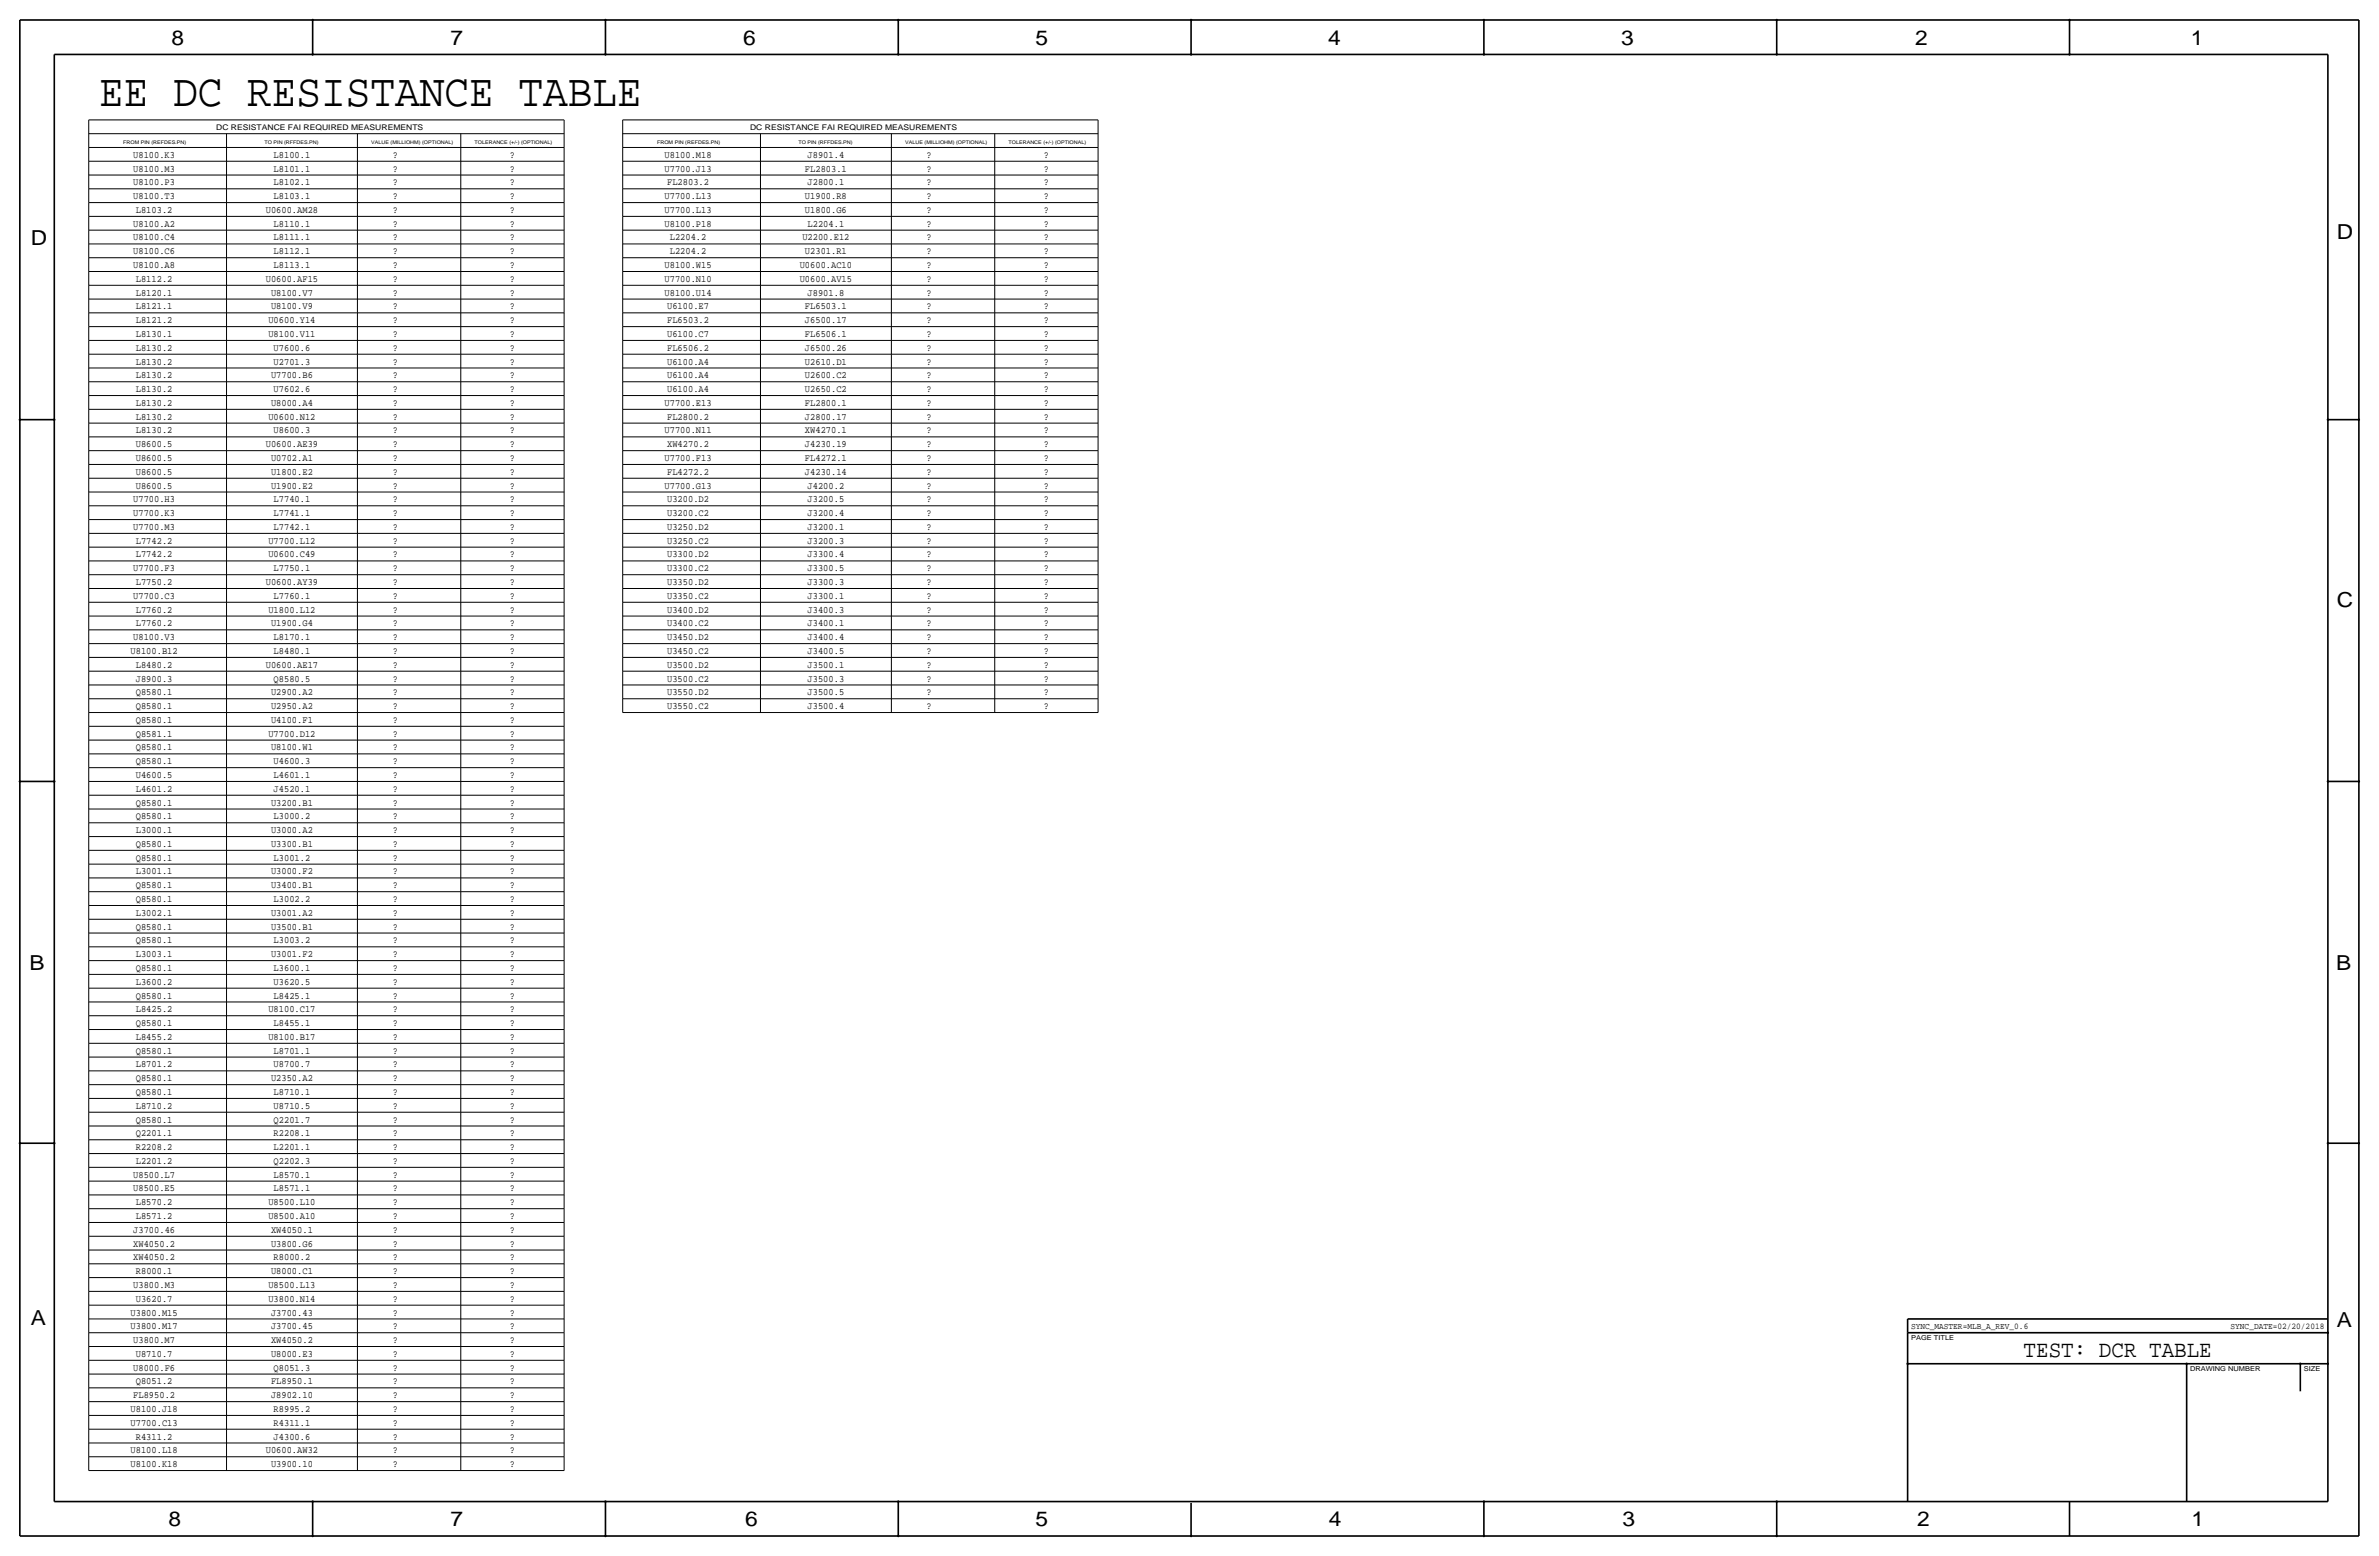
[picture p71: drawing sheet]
<svg xmlns="http://www.w3.org/2000/svg" width="877mm" height="574mm" viewBox="0 0 877 574" stroke-linecap="round" stroke-linejoin="round" font-family="sans-serif">
<defs><g id="words">
<text font-size="17" x="36.5" y="39.1">EE DC RESISTANCE TABLE</text>
<text font-size="8.6" x="746" y="500.1">TEST: DCR TABLE</text>
<g font-size="7.6">
<text x="63.2" y="16.5">8</text>
<text x="166.1" y="16.5">7</text>
<text x="274" y="16.5">6</text>
<text x="381.7" y="16.5">5</text>
<text x="489.7" y="16.5">4</text>
<text x="597.6" y="16.5">3</text>
<text x="706.1" y="16.5">2</text>
<text x="807.7" y="16.5">1</text>
<text x="861.5" y="88.1">D</text>
<text x="11.4" y="90.4">D</text>
<text x="861.5" y="223.8">C</text>
<text x="10.9" y="357.6">B</text>
<text x="861.3" y="357.4">B</text>
<text x="11.4" y="488.4">A</text>
<text x="861.5" y="489.2">A</text>
<text x="62.2" y="562.6">8</text>
<text x="166.1" y="562.6">7</text>
<text x="274.8" y="562.6">6</text>
<text x="381.7" y="562.6">5</text>
<text x="489.9" y="562.6">4</text>
<text x="598.1" y="562.6">3</text>
<text x="706.8" y="562.6">2</text>
<text x="807.9" y="562.6">1</text>
</g>
<g font-size="3.6">
<text x="49.1" y="58.2">U8100.K3</text>
<text x="100.9" y="58.2">L8100.1</text>
<text x="144.8" y="58.2">?</text>
<text x="188" y="58.2">?</text>
<text x="245" y="58.2">U8100.M18</text>
<text x="297.7" y="58.2">J8901.4</text>
<text x="341.6" y="58.2">?</text>
<text x="384.8" y="58.2">?</text>
<text x="49.1" y="63.2">U8100.M3</text>
<text x="100.9" y="63.2">L8101.1</text>
<text x="144.8" y="63.2">?</text>
<text x="188" y="63.2">?</text>
<text x="245" y="63.2">U7700.J13</text>
<text x="296.8" y="63.2">FL2803.1</text>
<text x="341.6" y="63.2">?</text>
<text x="384.8" y="63.2">?</text>
<text x="49.1" y="68.3">U8100.P3</text>
<text x="100.9" y="68.3">L8102.1</text>
<text x="144.8" y="68.3">?</text>
<text x="188" y="68.3">?</text>
<text x="246" y="68.3">FL2803.2</text>
<text x="297.7" y="68.3">J2800.1</text>
<text x="341.6" y="68.3">?</text>
<text x="384.8" y="68.3">?</text>
<text x="49.1" y="73.4">U8100.T3</text>
<text x="100.9" y="73.4">L8103.1</text>
<text x="144.8" y="73.4">?</text>
<text x="188" y="73.4">?</text>
<text x="245" y="73.4">U7700.L13</text>
<text x="296.8" y="73.4">U1900.R8</text>
<text x="341.6" y="73.4">?</text>
<text x="384.8" y="73.4">?</text>
<text x="49.1" y="83.6">U8100.A2</text>
<text x="50.1" y="78.5">L8103.2</text>
<text x="98" y="78.5">U0600.AM28</text>
<text x="100.9" y="83.6">L8110.1</text>
<text x="144.8" y="78.5">?</text>
<text x="144.8" y="83.6">?</text>
<text x="188" y="78.5">?</text>
<text x="188" y="83.6">?</text>
<text x="245" y="83.6">U8100.P18</text>
<text x="245" y="78.5">U7700.L13</text>
<text x="296.8" y="78.5">U1800.G6</text>
<text x="297.7" y="83.6">L2204.1</text>
<text x="341.6" y="83.6">?</text>
<text x="341.6" y="78.5">?</text>
<text x="384.8" y="83.6">?</text>
<text x="384.8" y="78.5">?</text>
<text x="49.1" y="88.6">U8100.C4</text>
<text x="100.9" y="88.6">L8111.1</text>
<text x="144.8" y="88.6">?</text>
<text x="188" y="88.6">?</text>
<text x="246.9" y="88.6">L2204.2</text>
<text x="295.8" y="88.6">U2200.E12</text>
<text x="341.6" y="88.6">?</text>
<text x="384.8" y="88.6">?</text>
<text x="49.1" y="93.7">U8100.C6</text>
<text x="100.9" y="93.7">L8112.1</text>
<text x="144.8" y="93.7">?</text>
<text x="188" y="93.7">?</text>
<text x="246.9" y="93.7">L2204.2</text>
<text x="296.8" y="93.7">U2301.R1</text>
<text x="341.6" y="93.7">?</text>
<text x="384.8" y="93.7">?</text>
<text x="49.1" y="98.8">U8100.A8</text>
<text x="100.9" y="98.8">L8113.1</text>
<text x="144.8" y="98.8">?</text>
<text x="188" y="98.8">?</text>
<text x="245" y="98.8">U8100.W15</text>
<text x="294.8" y="98.8">U0600.AC10</text>
<text x="341.6" y="98.8">?</text>
<text x="384.8" y="98.8">?</text>
<text x="50.1" y="103.9">L8112.2</text>
<text x="98" y="103.9">U0600.AF15</text>
<text x="144.8" y="103.9">?</text>
<text x="188" y="103.9">?</text>
<text x="245" y="103.9">U7700.N10</text>
<text x="294.8" y="103.9">U0600.AV15</text>
<text x="341.6" y="103.9">?</text>
<text x="384.8" y="103.9">?</text>
<text x="50.1" y="109">L8120.1</text>
<text x="99.9" y="109">U8100.V7</text>
<text x="144.8" y="109">?</text>
<text x="188" y="109">?</text>
<text x="245" y="109">U8100.U14</text>
<text x="297.7" y="109">J8901.8</text>
<text x="341.6" y="109">?</text>
<text x="384.8" y="109">?</text>
<text x="50.1" y="119.1">L8121.2</text>
<text x="50.1" y="114">L8121.1</text>
<text x="99" y="119.1">U0600.Y14</text>
<text x="99.9" y="114">U8100.V9</text>
<text x="144.8" y="119.1">?</text>
<text x="144.8" y="114">?</text>
<text x="188" y="119.1">?</text>
<text x="188" y="114">?</text>
<text x="246" y="119.1">FL6503.2</text>
<text x="246" y="114">U6100.E7</text>
<text x="296.8" y="119.1">J6500.17</text>
<text x="296.8" y="114">FL6503.1</text>
<text x="341.6" y="114">?</text>
<text x="341.6" y="119.1">?</text>
<text x="384.8" y="114">?</text>
<text x="384.8" y="119.1">?</text>
<text x="50.1" y="124.2">L8130.1</text>
<text x="99" y="124.2">U8100.V11</text>
<text x="144.8" y="124.2">?</text>
<text x="188" y="124.2">?</text>
<text x="246" y="124.2">U6100.C7</text>
<text x="296.8" y="124.2">FL6506.1</text>
<text x="341.6" y="124.2">?</text>
<text x="384.8" y="124.2">?</text>
<text x="50.1" y="129.3">L8130.2</text>
<text x="100.9" y="129.3">U7600.6</text>
<text x="144.8" y="129.3">?</text>
<text x="188" y="129.3">?</text>
<text x="246" y="129.3">FL6506.2</text>
<text x="296.8" y="129.3">J6500.26</text>
<text x="341.6" y="129.3">?</text>
<text x="384.8" y="129.3">?</text>
<text x="50.1" y="134.4">L8130.2</text>
<text x="100.9" y="134.4">U2701.3</text>
<text x="144.8" y="134.4">?</text>
<text x="188" y="134.4">?</text>
<text x="246" y="134.4">U6100.A4</text>
<text x="296.8" y="134.4">U2610.D1</text>
<text x="341.6" y="134.4">?</text>
<text x="384.8" y="134.4">?</text>
<text x="50.1" y="139.4">L8130.2</text>
<text x="99.9" y="139.4">U7700.B6</text>
<text x="144.8" y="139.4">?</text>
<text x="188" y="139.4">?</text>
<text x="246" y="139.4">U6100.A4</text>
<text x="296.8" y="139.4">U2600.C2</text>
<text x="341.6" y="139.4">?</text>
<text x="384.8" y="139.4">?</text>
<text x="50.1" y="149.6">L8130.2</text>
<text x="50.1" y="144.5">L8130.2</text>
<text x="99.9" y="149.6">U8000.A4</text>
<text x="100.9" y="144.5">U7602.6</text>
<text x="144.8" y="149.6">?</text>
<text x="144.8" y="144.5">?</text>
<text x="188" y="149.6">?</text>
<text x="188" y="144.5">?</text>
<text x="245" y="149.6">U7700.E13</text>
<text x="246" y="144.5">U6100.A4</text>
<text x="296.8" y="144.5">U2650.C2</text>
<text x="296.8" y="149.6">FL2800.1</text>
<text x="341.6" y="144.5">?</text>
<text x="341.6" y="149.6">?</text>
<text x="384.8" y="144.5">?</text>
<text x="384.8" y="149.6">?</text>
<text x="50.1" y="154.7">L8130.2</text>
<text x="99" y="154.7">U0600.N12</text>
<text x="144.8" y="154.7">?</text>
<text x="188" y="154.7">?</text>
<text x="246" y="154.7">FL2800.2</text>
<text x="296.8" y="154.7">J2800.17</text>
<text x="341.6" y="154.7">?</text>
<text x="384.8" y="154.7">?</text>
<text x="50.1" y="159.8">L8130.2</text>
<text x="100.9" y="159.8">U8600.3</text>
<text x="144.8" y="159.8">?</text>
<text x="188" y="159.8">?</text>
<text x="245" y="159.8">U7700.N11</text>
<text x="296.8" y="159.8">XW4270.1</text>
<text x="341.6" y="159.8">?</text>
<text x="384.8" y="159.8">?</text>
<text x="50.1" y="164.8">U8600.5</text>
<text x="98" y="164.8">U0600.AE39</text>
<text x="144.8" y="164.8">?</text>
<text x="188" y="164.8">?</text>
<text x="246" y="164.8">XW4270.2</text>
<text x="296.8" y="164.8">J4230.19</text>
<text x="341.6" y="164.8">?</text>
<text x="384.8" y="164.8">?</text>
<text x="50.1" y="169.9">U8600.5</text>
<text x="99.9" y="169.9">U0702.A1</text>
<text x="144.8" y="169.9">?</text>
<text x="188" y="169.9">?</text>
<text x="245" y="169.9">U7700.F13</text>
<text x="296.8" y="169.9">FL4272.1</text>
<text x="341.6" y="169.9">?</text>
<text x="384.8" y="169.9">?</text>
<text x="50.1" y="175">U8600.5</text>
<text x="99.9" y="175">U1800.E2</text>
<text x="144.8" y="175">?</text>
<text x="188" y="175">?</text>
<text x="246" y="175">FL4272.2</text>
<text x="296.8" y="175">J4230.14</text>
<text x="341.6" y="175">?</text>
<text x="384.8" y="175">?</text>
<text x="49.1" y="185.2">U7700.H3</text>
<text x="50.1" y="180.1">U8600.5</text>
<text x="99.9" y="180.1">U1900.E2</text>
<text x="100.9" y="185.2">L7740.1</text>
<text x="144.8" y="180.1">?</text>
<text x="144.8" y="185.2">?</text>
<text x="188" y="180.1">?</text>
<text x="188" y="185.2">?</text>
<text x="245" y="180.1">U7700.G13</text>
<text x="246" y="185.2">U3200.D2</text>
<text x="297.7" y="180.1">J4200.2</text>
<text x="297.7" y="185.2">J3200.5</text>
<text x="341.6" y="180.1">?</text>
<text x="341.6" y="185.2">?</text>
<text x="384.8" y="180.1">?</text>
<text x="384.8" y="185.2">?</text>
<text x="49.1" y="190.2">U7700.K3</text>
<text x="100.9" y="190.2">L7741.1</text>
<text x="144.8" y="190.2">?</text>
<text x="188" y="190.2">?</text>
<text x="246" y="190.2">U3200.C2</text>
<text x="297.7" y="190.2">J3200.4</text>
<text x="341.6" y="190.2">?</text>
<text x="384.8" y="190.2">?</text>
<text x="49.1" y="195.3">U7700.M3</text>
<text x="100.9" y="195.3">L7742.1</text>
<text x="144.8" y="195.3">?</text>
<text x="188" y="195.3">?</text>
<text x="246" y="195.3">U3250.D2</text>
<text x="297.7" y="195.3">J3200.1</text>
<text x="341.6" y="195.3">?</text>
<text x="384.8" y="195.3">?</text>
<text x="50.1" y="200.4">L7742.2</text>
<text x="99" y="200.4">U7700.L12</text>
<text x="144.8" y="200.4">?</text>
<text x="188" y="200.4">?</text>
<text x="246" y="200.4">U3250.C2</text>
<text x="297.7" y="200.4">J3200.3</text>
<text x="341.6" y="200.4">?</text>
<text x="384.8" y="200.4">?</text>
<text x="50.1" y="205.5">L7742.2</text>
<text x="99" y="205.5">U0600.C49</text>
<text x="144.8" y="205.5">?</text>
<text x="188" y="205.5">?</text>
<text x="246" y="205.5">U3300.D2</text>
<text x="297.7" y="205.5">J3300.4</text>
<text x="341.6" y="205.5">?</text>
<text x="384.8" y="205.5">?</text>
<text x="49.1" y="210.6">U7700.F3</text>
<text x="50.1" y="215.6">L7750.2</text>
<text x="98" y="215.6">U0600.AY39</text>
<text x="100.9" y="210.6">L7750.1</text>
<text x="144.8" y="215.6">?</text>
<text x="144.8" y="210.6">?</text>
<text x="188" y="215.6">?</text>
<text x="188" y="210.6">?</text>
<text x="246" y="215.6">U3350.D2</text>
<text x="246" y="210.6">U3300.C2</text>
<text x="297.7" y="215.6">J3300.3</text>
<text x="297.7" y="210.6">J3300.5</text>
<text x="341.6" y="215.6">?</text>
<text x="341.6" y="210.6">?</text>
<text x="384.8" y="215.6">?</text>
<text x="384.8" y="210.6">?</text>
<text x="49.1" y="220.7">U7700.C3</text>
<text x="100.9" y="220.7">L7760.1</text>
<text x="144.8" y="220.7">?</text>
<text x="188" y="220.7">?</text>
<text x="246" y="220.7">U3350.C2</text>
<text x="297.7" y="220.7">J3300.1</text>
<text x="341.6" y="220.7">?</text>
<text x="384.8" y="220.7">?</text>
<text x="50.1" y="225.8">L7760.2</text>
<text x="99" y="225.8">U1800.L12</text>
<text x="144.8" y="225.8">?</text>
<text x="188" y="225.8">?</text>
<text x="246" y="225.8">U3400.D2</text>
<text x="297.7" y="225.8">J3400.3</text>
<text x="341.6" y="225.8">?</text>
<text x="384.8" y="225.8">?</text>
<text x="50.1" y="230.9">L7760.2</text>
<text x="99.9" y="230.9">U1900.G4</text>
<text x="144.8" y="230.9">?</text>
<text x="188" y="230.9">?</text>
<text x="246" y="230.9">U3400.C2</text>
<text x="297.7" y="230.9">J3400.1</text>
<text x="341.6" y="230.9">?</text>
<text x="384.8" y="230.9">?</text>
<text x="49.1" y="236">U8100.V3</text>
<text x="100.9" y="236">L8170.1</text>
<text x="144.8" y="236">?</text>
<text x="188" y="236">?</text>
<text x="246" y="236">U3450.D2</text>
<text x="297.7" y="236">J3400.4</text>
<text x="341.6" y="236">?</text>
<text x="384.8" y="236">?</text>
<text x="48.2" y="241">U8100.B12</text>
<text x="100.9" y="241">L8480.1</text>
<text x="144.8" y="241">?</text>
<text x="188" y="241">?</text>
<text x="246" y="241">U3450.C2</text>
<text x="297.7" y="241">J3400.5</text>
<text x="341.6" y="241">?</text>
<text x="384.8" y="241">?</text>
<text x="50.1" y="246.1">L8480.2</text>
<text x="50.1" y="251.2">J8900.3</text>
<text x="98" y="246.1">U0600.AE17</text>
<text x="100.9" y="251.2">Q8580.5</text>
<text x="144.8" y="246.1">?</text>
<text x="144.8" y="251.2">?</text>
<text x="188" y="246.1">?</text>
<text x="188" y="251.2">?</text>
<text x="246" y="246.1">U3500.D2</text>
<text x="246" y="251.2">U3500.C2</text>
<text x="297.7" y="246.1">J3500.1</text>
<text x="297.7" y="251.2">J3500.3</text>
<text x="341.6" y="246.1">?</text>
<text x="341.6" y="251.2">?</text>
<text x="384.8" y="246.1">?</text>
<text x="384.8" y="251.2">?</text>
<text x="50.1" y="256.3">Q8580.1</text>
<text x="99.9" y="256.3">U2900.A2</text>
<text x="144.8" y="256.3">?</text>
<text x="188" y="256.3">?</text>
<text x="246" y="256.3">U3550.D2</text>
<text x="297.7" y="256.3">J3500.5</text>
<text x="341.6" y="256.3">?</text>
<text x="384.8" y="256.3">?</text>
<text x="50.1" y="261.4">Q8580.1</text>
<text x="99.9" y="261.4">U2950.A2</text>
<text x="144.8" y="261.4">?</text>
<text x="188" y="261.4">?</text>
<text x="246" y="261.4">U3550.C2</text>
<text x="297.7" y="261.4">J3500.4</text>
<text x="341.6" y="261.4">?</text>
<text x="384.8" y="261.4">?</text>
<text x="50.1" y="266.4">Q8580.1</text>
<text x="99.9" y="266.4">U4100.F1</text>
<text x="144.8" y="266.4">?</text>
<text x="188" y="266.4">?</text>
<text x="50.1" y="271.5">Q8581.1</text>
<text x="99" y="271.5">U7700.D12</text>
<text x="144.8" y="271.5">?</text>
<text x="188" y="271.5">?</text>
<text x="50.1" y="281.7">Q8580.1</text>
<text x="50.1" y="276.6">Q8580.1</text>
<text x="99.9" y="276.6">U8100.W1</text>
<text x="100.9" y="281.7">U4600.3</text>
<text x="144.8" y="281.7">?</text>
<text x="144.8" y="276.6">?</text>
<text x="188" y="281.7">?</text>
<text x="188" y="276.6">?</text>
<text x="50.1" y="286.8">U4600.5</text>
<text x="100.9" y="286.8">L4601.1</text>
<text x="144.8" y="286.8">?</text>
<text x="188" y="286.8">?</text>
<text x="50.1" y="291.8">L4601.2</text>
<text x="100.9" y="291.8">J4520.1</text>
<text x="144.8" y="291.8">?</text>
<text x="188" y="291.8">?</text>
<text x="50.1" y="296.9">Q8580.1</text>
<text x="99.9" y="296.9">U3200.B1</text>
<text x="144.8" y="296.9">?</text>
<text x="188" y="296.9">?</text>
<text x="50.1" y="302">Q8580.1</text>
<text x="100.9" y="302">L3000.2</text>
<text x="144.8" y="302">?</text>
<text x="188" y="302">?</text>
<text x="50.1" y="307.1">L3000.1</text>
<text x="99.9" y="307.1">U3000.A2</text>
<text x="144.8" y="307.1">?</text>
<text x="188" y="307.1">?</text>
<text x="50.1" y="317.2">Q8580.1</text>
<text x="50.1" y="312.2">Q8580.1</text>
<text x="99.9" y="312.2">U3300.B1</text>
<text x="100.9" y="317.2">L3001.2</text>
<text x="144.8" y="317.2">?</text>
<text x="144.8" y="312.2">?</text>
<text x="188" y="317.2">?</text>
<text x="188" y="312.2">?</text>
<text x="50.1" y="322.3">L3001.1</text>
<text x="99.9" y="322.3">U3000.F2</text>
<text x="144.8" y="322.3">?</text>
<text x="188" y="322.3">?</text>
<text x="50.1" y="327.4">Q8580.1</text>
<text x="99.9" y="327.4">U3400.B1</text>
<text x="144.8" y="327.4">?</text>
<text x="188" y="327.4">?</text>
<text x="50.1" y="332.5">Q8580.1</text>
<text x="100.9" y="332.5">L3002.2</text>
<text x="144.8" y="332.5">?</text>
<text x="188" y="332.5">?</text>
<text x="50.1" y="337.6">L3002.1</text>
<text x="99.9" y="337.6">U3001.A2</text>
<text x="144.8" y="337.6">?</text>
<text x="188" y="337.6">?</text>
<text x="50.1" y="342.6">Q8580.1</text>
<text x="50.1" y="347.7">Q8580.1</text>
<text x="99.9" y="342.6">U3500.B1</text>
<text x="100.9" y="347.7">L3003.2</text>
<text x="144.8" y="342.6">?</text>
<text x="144.8" y="347.7">?</text>
<text x="188" y="342.6">?</text>
<text x="188" y="347.7">?</text>
<text x="50.1" y="352.8">L3003.1</text>
<text x="99.9" y="352.8">U3001.F2</text>
<text x="144.8" y="352.8">?</text>
<text x="188" y="352.8">?</text>
<text x="50.1" y="357.9">Q8580.1</text>
<text x="100.9" y="357.9">L3600.1</text>
<text x="144.8" y="357.9">?</text>
<text x="188" y="357.9">?</text>
<text x="50.1" y="363">L3600.2</text>
<text x="100.9" y="363">U3620.5</text>
<text x="144.8" y="363">?</text>
<text x="188" y="363">?</text>
<text x="50.1" y="368">Q8580.1</text>
<text x="100.9" y="368">L8425.1</text>
<text x="144.8" y="368">?</text>
<text x="188" y="368">?</text>
<text x="50.1" y="373.1">L8425.2</text>
<text x="99" y="373.1">U8100.C17</text>
<text x="144.8" y="373.1">?</text>
<text x="188" y="373.1">?</text>
<text x="50.1" y="378.2">Q8580.1</text>
<text x="50.1" y="383.3">L8455.2</text>
<text x="99" y="383.3">U8100.B17</text>
<text x="100.9" y="378.2">L8455.1</text>
<text x="144.8" y="383.3">?</text>
<text x="144.8" y="378.2">?</text>
<text x="188" y="383.3">?</text>
<text x="188" y="378.2">?</text>
<text x="50.1" y="388.4">Q8580.1</text>
<text x="100.9" y="388.4">L8701.1</text>
<text x="144.8" y="388.4">?</text>
<text x="188" y="388.4">?</text>
<text x="50.1" y="393.4">L8701.2</text>
<text x="100.9" y="393.4">U8700.7</text>
<text x="144.8" y="393.4">?</text>
<text x="188" y="393.4">?</text>
<text x="50.1" y="398.5">Q8580.1</text>
<text x="99.9" y="398.5">U2350.A2</text>
<text x="144.8" y="398.5">?</text>
<text x="188" y="398.5">?</text>
<text x="50.1" y="403.6">Q8580.1</text>
<text x="100.9" y="403.6">L8710.1</text>
<text x="144.8" y="403.6">?</text>
<text x="188" y="403.6">?</text>
<text x="50.1" y="408.7">L8710.2</text>
<text x="50.1" y="413.8">Q8580.1</text>
<text x="100.9" y="413.8">Q2201.7</text>
<text x="100.9" y="408.7">U8710.5</text>
<text x="144.8" y="408.7">?</text>
<text x="144.8" y="413.8">?</text>
<text x="188" y="408.7">?</text>
<text x="188" y="413.8">?</text>
<text x="50.1" y="418.8">Q2201.1</text>
<text x="100.9" y="418.8">R2208.1</text>
<text x="144.8" y="418.8">?</text>
<text x="188" y="418.8">?</text>
<text x="50.1" y="423.9">R2208.2</text>
<text x="100.9" y="423.9">L2201.1</text>
<text x="144.8" y="423.9">?</text>
<text x="188" y="423.9">?</text>
<text x="50.1" y="429">L2201.2</text>
<text x="100.9" y="429">Q2202.3</text>
<text x="144.8" y="429">?</text>
<text x="188" y="429">?</text>
<text x="49.1" y="434.1">U8500.L7</text>
<text x="100.9" y="434.1">L8570.1</text>
<text x="144.8" y="434.1">?</text>
<text x="188" y="434.1">?</text>
<text x="49.1" y="439.2">U8500.E5</text>
<text x="100.9" y="439.2">L8571.1</text>
<text x="144.8" y="439.2">?</text>
<text x="188" y="439.2">?</text>
<text x="50.1" y="444.2">L8570.2</text>
<text x="50.1" y="449.3">L8571.2</text>
<text x="99" y="444.2">U8500.L10</text>
<text x="99" y="449.3">U8500.A10</text>
<text x="144.8" y="444.2">?</text>
<text x="144.8" y="449.3">?</text>
<text x="188" y="444.2">?</text>
<text x="188" y="449.3">?</text>
<text x="49.1" y="454.4">J3700.46</text>
<text x="99.9" y="454.4">XW4050.1</text>
<text x="144.8" y="454.4">?</text>
<text x="188" y="454.4">?</text>
<text x="49.1" y="459.5">XW4050.2</text>
<text x="99.9" y="459.5">U3800.G6</text>
<text x="144.8" y="459.5">?</text>
<text x="188" y="459.5">?</text>
<text x="49.1" y="464.6">XW4050.2</text>
<text x="100.9" y="464.6">R8000.2</text>
<text x="144.8" y="464.6">?</text>
<text x="188" y="464.6">?</text>
<text x="50.1" y="469.6">R8000.1</text>
<text x="99.9" y="469.6">U8000.C1</text>
<text x="144.8" y="469.6">?</text>
<text x="188" y="469.6">?</text>
<text x="49.1" y="474.7">U3800.M3</text>
<text x="50.1" y="479.8">U3620.7</text>
<text x="99" y="474.7">U8500.L13</text>
<text x="99" y="479.8">U3800.N14</text>
<text x="144.8" y="474.7">?</text>
<text x="144.8" y="479.8">?</text>
<text x="188" y="474.7">?</text>
<text x="188" y="479.8">?</text>
<text x="48.2" y="484.9">U3800.M15</text>
<text x="99.9" y="484.9">J3700.43</text>
<text x="144.8" y="484.9">?</text>
<text x="188" y="484.9">?</text>
<text x="48.2" y="490">U3800.M17</text>
<text x="99.9" y="490">J3700.45</text>
<text x="144.8" y="490">?</text>
<text x="188" y="490">?</text>
<text x="49.1" y="495">U3800.M7</text>
<text x="99.9" y="495">XW4050.2</text>
<text x="144.8" y="495">?</text>
<text x="188" y="495">?</text>
<text x="50.1" y="500.1">U8710.7</text>
<text x="99.9" y="500.1">U8000.E3</text>
<text x="144.8" y="500.1">?</text>
<text x="188" y="500.1">?</text>
<text x="49.1" y="505.2">U8000.F6</text>
<text x="100.9" y="505.2">Q8051.3</text>
<text x="144.8" y="505.2">?</text>
<text x="188" y="505.2">?</text>
<text x="49.1" y="515.4">FL8950.2</text>
<text x="50.1" y="510.3">Q8051.2</text>
<text x="99.9" y="510.3">FL8950.1</text>
<text x="99.9" y="515.4">J8902.10</text>
<text x="144.8" y="510.3">?</text>
<text x="144.8" y="515.4">?</text>
<text x="188" y="510.3">?</text>
<text x="188" y="515.4">?</text>
<text x="48.2" y="520.4">U8100.J18</text>
<text x="100.9" y="520.4">R8995.2</text>
<text x="144.8" y="520.4">?</text>
<text x="188" y="520.4">?</text>
<text x="48.2" y="525.5">U7700.C13</text>
<text x="100.9" y="525.5">R4311.1</text>
<text x="144.8" y="525.5">?</text>
<text x="188" y="525.5">?</text>
<text x="50.1" y="530.6">R4311.2</text>
<text x="100.9" y="530.6">J4300.6</text>
<text x="144.8" y="530.6">?</text>
<text x="188" y="530.6">?</text>
<text x="48.2" y="535.7">U8100.L18</text>
<text x="98" y="535.7">U0600.AW32</text>
<text x="144.8" y="535.7">?</text>
<text x="188" y="535.7">?</text>
<text x="48.2" y="540.8">U8100.K18</text>
<text x="99.9" y="540.8">U3900.10</text>
<text x="144.8" y="540.8">?</text>
<text x="188" y="540.8">?</text>
</g>
<g font-size="3.2">
<text x="704.5" y="490">SYNC_MASTER=MLB_A_REV_0.6</text>
<text x="822.3" y="490">SYNC_DATE=02/20/2018</text>
</g>
<g font-size="2.9">
<text x="79.7" y="48">DC RESISTANCE FAI REQUIRED MEASUREMENTS</text>
<text x="276.6" y="48">DC RESISTANCE FAI REQUIRED MEASUREMENTS</text>
</g>
<g font-size="2.5">
<text x="704.5" y="493.8">PAGE TITLE</text>
<text x="807.4" y="505.2">DRAWING NUMBER</text>
<text x="849.3" y="505.2">SIZE</text>
</g>
<g font-size="1.8">
<text x="45.4" y="53.1">FROM PIN (REFDES.PN)</text>
<text x="97.5" y="53.1">TO PIN (RFFDES.PN)</text>
<text x="136.9" y="53.1">VALUE (MILLIOHM) (OPTIONAL)</text>
<text x="175" y="53.1">TOLERANCE (+/-) (OPTIONAL)</text>
<text x="242.3" y="53.1">FROM PIN (REFDES.PN)</text>
<text x="294.3" y="53.1">TO PIN (RFFDES.PN)</text>
<text x="333.7" y="53.1">VALUE (MILLIOHM) (OPTIONAL)</text>
<text x="371.8" y="53.1">TOLERANCE (+/-) (OPTIONAL)</text>
</g>
</g></defs>
<g fill="none" stroke="#000" stroke-width=".6">
<path d="M7.3 7.4v558.8zM7.3 7.4h862.3zM115.3 7.4v12.7zM223.2 7.4v12.7zM331.2 7.4v12.7zM439.1 7.4v12.7zM547.1 7.4v12.7zM655 7.4v12.7zM763 7.4v12.7zM869.6 7.4v558.8zM20 20.1v533.4zM20 20.1h838.2z"/>
<path d="M858.2 20.1v533.4zM7.3 154.7h12.7zM858.2 154.7h11.4zM7.3 288h12.7zM858.2 288h11.4zM7.3 421.4h12.7zM858.2 421.4h11.4zM703.3 486.2v5zM703.3 486.2h154.9zM703.3 491.2h154.9zM703.3 491.2v62.3zM703.3 502.7h154.9z"/>
<path d="M806.1 502.7v50.8zM848.1 502.7v10.1zM20 553.5h838.2zM115.3 553.5v12.7zM223.2 553.5v12.7zM331.2 553.5v12.7zM439.1 554v12.2zM547.1 553.5v12.7zM655 553.5v12.7zM763 553.5v12.7zM7.3 566.2h862.3z"/>
</g>
<g fill="none" stroke="#000" stroke-width=".37">
<path d="M32.7 54.4h175.3zM32.7 44.2h175.3zM32.7 49.3h175.3zM32.7 44.2v10.2zM32.7 59.4h175.3zM32.7 54.4v5zM32.7 59.4v5.1zM83.5 49.3v5.1zM83.5 54.4v5zM83.5 59.4v5.1zM131.8 49.3v5.1zM131.8 54.4v5z"/>
<path d="M131.8 59.4v5.1zM169.9 49.3v5.1zM169.9 54.4v5zM169.9 59.4v5.1zM208 44.2v10.2zM208 54.4v5zM208 59.4v5.1zM229.6 59.4v5.1zM229.6 59.4h175.2zM229.6 54.4v5zM229.6 54.4h175.2zM229.6 44.2h175.2z"/>
<path d="M229.6 49.3h175.2zM229.6 44.2v10.2zM280.4 59.4v5.1zM280.4 54.4v5zM280.4 49.3v5.1zM328.6 59.4v5.1zM328.6 54.4v5zM328.6 49.3v5.1zM366.7 59.4v5.1zM366.7 54.4v5zM366.7 49.3v5.1zM404.8 59.4v5.1z"/>
<path d="M404.8 54.4v5zM404.8 44.2v10.2zM32.7 64.5h175.3zM32.7 69.6h175.3zM32.7 64.5v5.1zM32.7 74.7h175.3zM32.7 69.6v5.1zM32.7 79.8h175.3zM32.7 74.7v5.1zM32.7 79.8v5zM83.5 64.5v5.1zM83.5 69.6v5.1z"/>
<path d="M83.5 74.7v5.1zM83.5 79.8v5zM131.8 64.5v5.1zM131.8 69.6v5.1zM131.8 74.7v5.1zM131.8 79.8v5zM169.9 64.5v5.1zM169.9 69.6v5.1zM169.9 74.7v5.1zM169.9 79.8v5zM208 64.5v5.1zM208 69.6v5.1z"/>
<path d="M208 74.7v5.1zM208 79.8v5zM229.6 79.8v5zM229.6 79.8h175.2zM229.6 74.7v5.1zM229.6 69.6h175.2zM229.6 64.5v5.1zM229.6 64.5h175.2zM229.6 74.7h175.2zM229.6 69.6v5.1zM280.4 79.8v5zM280.4 74.7v5.1z"/>
<path d="M280.4 64.5v5.1zM280.4 69.6v5.1zM328.6 79.8v5zM328.6 74.7v5.1zM328.6 64.5v5.1zM328.6 69.6v5.1zM366.7 79.8v5zM366.7 74.7v5.1zM366.7 64.5v5.1zM366.7 69.6v5.1zM404.8 79.8v5zM404.8 74.7v5.1z"/>
<path d="M404.8 64.5v5.1zM404.8 69.6v5.1zM32.7 95v5.1zM32.7 95h175.3zM32.7 89.9v5.1zM32.7 89.9h175.3zM32.7 84.8v5.1zM32.7 84.8h175.3zM83.5 95v5.1zM83.5 89.9v5.1zM83.5 84.8v5.1zM131.8 95v5.1z"/>
<path d="M131.8 89.9v5.1zM131.8 84.8v5.1zM169.9 95v5.1zM169.9 89.9v5.1zM169.9 84.8v5.1zM208 95v5.1zM208 89.9v5.1zM208 84.8v5.1zM229.6 95v5.1zM229.6 89.9h175.2zM229.6 84.8v5.1zM229.6 84.8h175.2z"/>
<path d="M229.6 95h175.2zM229.6 89.9v5.1zM280.4 95v5.1zM280.4 84.8v5.1zM280.4 89.9v5.1zM328.6 95v5.1zM328.6 84.8v5.1zM328.6 89.9v5.1zM366.7 95v5.1zM366.7 84.8v5.1zM366.7 89.9v5.1zM404.8 95v5.1z"/>
<path d="M404.8 84.8v5.1zM404.8 89.9v5.1zM32.7 115.3h175.3zM32.7 110.2v5.1zM32.7 110.2h175.3zM32.7 105.2v5zM32.7 115.3v5.1zM32.7 105.2h175.3zM32.7 100.1v5.1zM32.7 100.1h175.3zM83.5 110.2v5.1zM83.5 105.2v5z"/>
<path d="M83.5 115.3v5.1zM83.5 100.1v5.1zM131.8 110.2v5.1zM131.8 105.2v5zM131.8 115.3v5.1zM131.8 100.1v5.1zM169.9 110.2v5.1zM169.9 105.2v5zM169.9 115.3v5.1zM169.9 100.1v5.1zM208 110.2v5.1zM208 105.2v5z"/>
<path d="M208 115.3v5.1zM208 100.1v5.1zM229.6 115.3v5.1zM229.6 115.3h175.2zM229.6 110.2v5.1zM229.6 110.2h175.2zM229.6 105.2v5zM229.6 105.2h175.2zM229.6 100.1v5.1zM229.6 100.1h175.2zM280.4 115.3v5.1zM280.4 110.2v5.1z"/>
<path d="M280.4 105.2v5zM280.4 100.1v5.1zM328.6 115.3v5.1zM328.6 110.2v5.1zM328.6 105.2v5zM328.6 100.1v5.1zM366.7 115.3v5.1zM366.7 110.2v5.1zM366.7 105.2v5zM366.7 100.1v5.1zM404.8 115.3v5.1zM404.8 110.2v5.1z"/>
<path d="M404.8 105.2v5zM404.8 100.1v5.1zM32.7 135.6v5.1zM32.7 135.6h175.3zM32.7 130.6v5zM32.7 125.5h175.3zM32.7 120.4v5.1zM32.7 130.6h175.3zM32.7 125.5v5.1zM32.7 120.4h175.3zM83.5 135.6v5.1zM83.5 130.6v5z"/>
<path d="M83.5 120.4v5.1zM83.5 125.5v5.1zM131.8 135.6v5.1zM131.8 130.6v5zM131.8 120.4v5.1zM131.8 125.5v5.1zM169.9 135.6v5.1zM169.9 130.6v5zM169.9 120.4v5.1zM169.9 125.5v5.1zM208 135.6v5.1zM208 130.6v5z"/>
<path d="M208 120.4v5.1zM208 125.5v5.1zM229.6 135.6v5.1zM229.6 130.6h175.2zM229.6 125.5v5.1zM229.6 125.5h175.2zM229.6 120.4v5.1zM229.6 120.4h175.2zM229.6 135.6h175.2zM229.6 130.6v5zM280.4 135.6v5.1zM280.4 125.5v5.1z"/>
<path d="M280.4 120.4v5.1zM280.4 130.6v5zM328.6 135.6v5.1zM328.6 125.5v5.1zM328.6 120.4v5.1zM328.6 130.6v5zM366.7 135.6v5.1zM366.7 125.5v5.1zM366.7 120.4v5.1zM366.7 130.6v5zM404.8 135.6v5.1zM404.8 125.5v5.1z"/>
<path d="M404.8 120.4v5.1zM404.8 130.6v5zM32.7 156v5zM32.7 150.9h175.3zM32.7 145.8v5.1zM32.7 145.8h175.3zM32.7 140.7v5.1zM32.7 140.7h175.3zM32.7 156h175.3zM32.7 150.9v5.1zM83.5 156v5zM83.5 145.8v5.1z"/>
<path d="M83.5 140.7v5.1zM83.5 150.9v5.1zM131.8 156v5zM131.8 145.8v5.1zM131.8 140.7v5.1zM131.8 150.9v5.1zM169.9 156v5zM169.9 145.8v5.1zM169.9 140.7v5.1zM169.9 150.9v5.1zM208 156v5zM208 145.8v5.1z"/>
<path d="M208 140.7v5.1zM208 150.9v5.1zM229.6 156v5zM229.6 150.9h175.2zM229.6 145.8v5.1zM229.6 156h175.2zM229.6 150.9v5.1zM229.6 145.8h175.2zM229.6 140.7v5.1zM229.6 140.7h175.2zM280.4 156v5zM280.4 145.8v5.1z"/>
<path d="M280.4 150.9v5.1zM280.4 140.7v5.1zM328.6 156v5zM328.6 145.8v5.1zM328.6 150.9v5.1zM328.6 140.7v5.1zM366.7 156v5zM366.7 145.8v5.1zM366.7 150.9v5.1zM366.7 140.7v5.1zM404.8 156v5zM404.8 145.8v5.1z"/>
<path d="M404.8 150.9v5.1zM404.8 140.7v5.1zM32.7 171.2h175.3zM32.7 166.1v5.1zM32.7 166.1h175.3zM32.7 161v5.1zM32.7 176.3h175.3zM32.7 171.2v5.1zM32.7 176.3v5.1zM32.7 161h175.3zM83.5 166.1v5.1zM83.5 161v5.1z"/>
<path d="M83.5 171.2v5.1zM83.5 176.3v5.1zM131.8 166.1v5.1zM131.8 161v5.1zM131.8 171.2v5.1zM131.8 176.3v5.1zM169.9 166.1v5.1zM169.9 161v5.1zM169.9 171.2v5.1zM169.9 176.3v5.1zM208 166.1v5.1zM208 161v5.1z"/>
<path d="M208 171.2v5.1zM208 176.3v5.1zM229.6 176.3h175.2zM229.6 171.2v5.1zM229.6 176.3v5.1zM229.6 171.2h175.2zM229.6 166.1v5.1zM229.6 166.1h175.2zM229.6 161v5.1zM229.6 161h175.2zM280.4 171.2v5.1zM280.4 176.3v5.1z"/>
<path d="M280.4 166.1v5.1zM280.4 161v5.1zM328.6 171.2v5.1zM328.6 176.3v5.1zM328.6 166.1v5.1zM328.6 161v5.1zM366.7 171.2v5.1zM366.7 176.3v5.1zM366.7 166.1v5.1zM366.7 161v5.1zM404.8 171.2v5.1zM404.8 176.3v5.1z"/>
<path d="M404.8 166.1v5.1zM404.8 161v5.1zM32.7 196.6v5.1zM32.7 191.5h175.3zM32.7 186.4v5.1zM32.7 196.6h175.3zM32.7 191.5v5.1zM32.7 186.4h175.3zM32.7 181.4v5zM32.7 181.4h175.3zM83.5 196.6v5.1zM83.5 186.4v5.1z"/>
<path d="M83.5 191.5v5.1zM83.5 181.4v5zM131.8 196.6v5.1zM131.8 186.4v5.1zM131.8 191.5v5.1zM131.8 181.4v5zM169.9 196.6v5.1zM169.9 186.4v5.1zM169.9 191.5v5.1zM169.9 181.4v5zM208 196.6v5.1zM208 186.4v5.1z"/>
<path d="M208 191.5v5.1zM208 181.4v5zM229.6 196.6v5.1zM229.6 196.6h175.2zM229.6 191.5v5.1zM229.6 191.5h175.2zM229.6 186.4v5.1zM229.6 186.4h175.2zM229.6 181.4v5zM229.6 181.4h175.2zM280.4 196.6v5.1zM280.4 191.5v5.1z"/>
<path d="M280.4 186.4v5.1zM280.4 181.4v5zM328.6 196.6v5.1zM328.6 191.5v5.1zM328.6 186.4v5.1zM328.6 181.4v5zM366.7 196.6v5.1zM366.7 191.5v5.1zM366.7 186.4v5.1zM366.7 181.4v5zM404.8 196.6v5.1zM404.8 191.5v5.1z"/>
<path d="M404.8 186.4v5.1zM404.8 181.4v5zM32.7 216.9h175.3zM32.7 211.8v5.1zM32.7 216.9v5.1zM32.7 211.8h175.3zM32.7 206.8v5zM32.7 201.7h175.3zM32.7 206.8h175.3zM32.7 201.7v5.1zM83.5 211.8v5.1zM83.5 216.9v5.1z"/>
<path d="M83.5 206.8v5zM83.5 201.7v5.1zM131.8 211.8v5.1zM131.8 216.9v5.1zM131.8 206.8v5zM131.8 201.7v5.1zM169.9 211.8v5.1zM169.9 216.9v5.1zM169.9 206.8v5zM169.9 201.7v5.1zM208 211.8v5.1zM208 216.9v5.1z"/>
<path d="M208 206.8v5zM208 201.7v5.1zM229.6 216.9v5.1zM229.6 216.9h175.2zM229.6 211.8v5.1zM229.6 211.8h175.2zM229.6 206.8v5zM229.6 206.8h175.2zM229.6 201.7v5.1zM229.6 201.7h175.2zM280.4 216.9v5.1zM280.4 211.8v5.1z"/>
<path d="M280.4 206.8v5zM280.4 201.7v5.1zM328.6 216.9v5.1zM328.6 211.8v5.1zM328.6 206.8v5zM328.6 201.7v5.1zM366.7 216.9v5.1zM366.7 211.8v5.1zM366.7 206.8v5zM366.7 201.7v5.1zM404.8 216.9v5.1zM404.8 211.8v5.1z"/>
<path d="M404.8 206.8v5zM404.8 201.7v5.1zM32.7 237.2v5.1zM32.7 237.2h175.3zM32.7 232.2v5zM32.7 227.1h175.3zM32.7 222v5.1zM32.7 222h175.3zM32.7 232.2h175.3zM32.7 227.1v5.1zM83.5 237.2v5.1zM83.5 232.2v5z"/>
<path d="M83.5 222v5.1zM83.5 227.1v5.1zM131.8 237.2v5.1zM131.8 232.2v5zM131.8 222v5.1zM131.8 227.1v5.1zM169.9 237.2v5.1zM169.9 232.2v5zM169.9 222v5.1zM169.9 227.1v5.1zM208 237.2v5.1zM208 232.2v5z"/>
<path d="M208 222v5.1zM208 227.1v5.1zM229.6 237.2v5.1zM229.6 237.2h175.2zM229.6 232.2v5zM229.6 232.2h175.2zM229.6 227.1v5.1zM229.6 227.1h175.2zM229.6 222v5.1zM229.6 222h175.2zM280.4 237.2v5.1zM280.4 232.2v5z"/>
<path d="M280.4 227.1v5.1zM280.4 222v5.1zM328.6 237.2v5.1zM328.6 232.2v5zM328.6 227.1v5.1zM328.6 222v5.1zM366.7 237.2v5.1zM366.7 232.2v5zM366.7 227.1v5.1zM366.7 222v5.1zM404.8 237.2v5.1zM404.8 232.2v5z"/>
<path d="M404.8 227.1v5.1zM404.8 222v5.1zM32.7 257.6v5zM32.7 242.3h175.3zM32.7 257.6h175.3zM32.7 252.5v5.1zM32.7 252.5h175.3zM32.7 247.4v5.1zM32.7 247.4h175.3zM32.7 242.3v5.1zM83.5 257.6v5zM83.5 252.5v5.1z"/>
<path d="M83.5 247.4v5.1zM83.5 242.3v5.1zM131.8 257.6v5zM131.8 252.5v5.1zM131.8 247.4v5.1zM131.8 242.3v5.1zM169.9 257.6v5zM169.9 252.5v5.1zM169.9 247.4v5.1zM169.9 242.3v5.1zM208 257.6v5zM208 252.5v5.1z"/>
<path d="M208 247.4v5.1zM208 242.3v5.1zM229.6 257.6v5zM229.6 257.6h175.2zM229.6 252.5v5.1zM229.6 252.5h175.2zM229.6 247.4v5.1zM229.6 247.4h175.2zM229.6 242.3v5.1zM229.6 242.3h175.2zM280.4 257.6v5zM280.4 252.5v5.1z"/>
<path d="M280.4 247.4v5.1zM280.4 242.3v5.1zM328.6 257.6v5zM328.6 252.5v5.1zM328.6 247.4v5.1zM328.6 242.3v5.1zM366.7 257.6v5zM366.7 252.5v5.1zM366.7 247.4v5.1zM366.7 242.3v5.1zM404.8 257.6v5zM404.8 252.5v5.1z"/>
<path d="M404.8 247.4v5.1zM404.8 242.3v5.1zM32.7 277.9v5.1zM32.7 277.9h175.3zM32.7 272.8v5.1zM32.7 272.8h175.3zM32.7 267.7v5.1zM32.7 267.7h175.3zM32.7 262.6v5.1zM32.7 262.6h175.3zM83.5 277.9v5.1zM83.5 272.8v5.1z"/>
<path d="M83.5 267.7v5.1zM83.5 262.6v5.1zM131.8 277.9v5.1zM131.8 272.8v5.1zM131.8 267.7v5.1zM131.8 262.6v5.1zM169.9 277.9v5.1zM169.9 272.8v5.1zM169.9 267.7v5.1zM169.9 262.6v5.1zM208 277.9v5.1zM208 272.8v5.1z"/>
<path d="M208 267.7v5.1zM208 262.6v5.1zM229.6 262.6h175.2zM32.7 298.2h175.3zM32.7 293.1v5.1zM32.7 298.2v5.1zM32.7 293.1h175.3zM32.7 288v5.1zM32.7 288h175.3zM32.7 283v5zM32.7 283h175.3zM83.5 293.1v5.1z"/>
<path d="M83.5 298.2v5.1zM83.5 288v5.1zM83.5 283v5zM131.8 293.1v5.1zM131.8 298.2v5.1zM131.8 288v5.1zM131.8 283v5zM169.9 293.1v5.1zM169.9 298.2v5.1zM169.9 288v5.1zM169.9 283v5zM208 293.1v5.1z"/>
<path d="M208 298.2v5.1zM208 288v5.1zM208 283v5zM32.7 318.5v5.1zM32.7 318.5h175.3zM32.7 313.4v5.1zM32.7 313.4h175.3zM32.7 308.4v5zM32.7 308.4h175.3zM32.7 303.3v5.1zM32.7 303.3h175.3zM83.5 318.5v5.1z"/>
<path d="M83.5 313.4v5.1zM83.5 308.4v5zM83.5 303.3v5.1zM131.8 318.5v5.1zM131.8 313.4v5.1zM131.8 308.4v5zM131.8 303.3v5.1zM169.9 318.5v5.1zM169.9 313.4v5.1zM169.9 308.4v5zM169.9 303.3v5.1zM208 318.5v5.1z"/>
<path d="M208 313.4v5.1zM208 308.4v5zM208 303.3v5.1zM32.7 338.8v5.1zM32.7 328.7h175.3zM32.7 323.6v5.1zM32.7 333.8h175.3zM32.7 328.7v5.1zM32.7 338.8h175.3zM32.7 333.8v5zM32.7 323.6h175.3zM83.5 338.8v5.1z"/>
<path d="M83.5 323.6v5.1zM83.5 328.7v5.1zM83.5 333.8v5zM131.8 338.8v5.1zM131.8 323.6v5.1zM131.8 328.7v5.1zM131.8 333.8v5zM169.9 338.8v5.1zM169.9 323.6v5.1zM169.9 328.7v5.1zM169.9 333.8v5zM208 338.8v5.1z"/>
<path d="M208 323.6v5.1zM208 328.7v5.1zM208 333.8v5zM32.7 349h175.3zM32.7 343.9v5.1zM32.7 359.2h175.3zM32.7 354.1v5.1zM32.7 354.1h175.3zM32.7 349v5.1zM32.7 359.2v5zM32.7 343.9h175.3zM83.5 343.9v5.1z"/>
<path d="M83.5 354.1v5.1zM83.5 349v5.1zM83.5 359.2v5zM131.8 343.9v5.1zM131.8 354.1v5.1zM131.8 349v5.1zM131.8 359.2v5zM169.9 343.9v5.1zM169.9 354.1v5.1zM169.9 349v5.1zM169.9 359.2v5zM208 343.9v5.1z"/>
<path d="M208 354.1v5.1zM208 349v5.1zM208 359.2v5zM32.7 379.5v5.1zM32.7 379.5h175.3zM32.7 374.4v5.1zM32.7 374.4h175.3zM32.7 369.3v5.1zM32.7 369.3h175.3zM32.7 364.2v5.1zM32.7 364.2h175.3zM83.5 379.5v5.1z"/>
<path d="M83.5 374.4v5.1zM83.5 369.3v5.1zM83.5 364.2v5.1zM131.8 379.5v5.1zM131.8 374.4v5.1zM131.8 369.3v5.1zM131.8 364.2v5.1zM169.9 379.5v5.1zM169.9 374.4v5.1zM169.9 369.3v5.1zM169.9 364.2v5.1zM208 379.5v5.1z"/>
<path d="M208 374.4v5.1zM208 369.3v5.1zM208 364.2v5.1zM32.7 399.8v5.1zM32.7 399.8h175.3zM32.7 394.7v5.1zM32.7 394.7h175.3zM32.7 389.6v5.1zM32.7 384.6h175.3zM32.7 389.6h175.3zM32.7 384.6v5zM83.5 399.8v5.1z"/>
<path d="M83.5 394.7v5.1zM83.5 389.6v5.1zM83.5 384.6v5zM131.8 399.8v5.1zM131.8 394.7v5.1zM131.8 389.6v5.1zM131.8 384.6v5zM169.9 399.8v5.1zM169.9 394.7v5.1zM169.9 389.6v5.1zM169.9 384.6v5zM208 399.8v5.1z"/>
<path d="M208 394.7v5.1zM208 389.6v5.1zM208 384.6v5zM32.7 415v5.1zM32.7 415h175.3zM32.7 410v5zM32.7 410h175.3zM32.7 404.9v5.1zM32.7 404.9h175.3zM83.5 415v5.1zM83.5 410v5zM83.5 404.9v5.1z"/>
<path d="M131.8 415v5.1zM131.8 410v5zM131.8 404.9v5.1zM169.9 415v5.1zM169.9 410v5zM169.9 404.9v5.1zM208 415v5.1zM208 410v5zM208 404.9v5.1zM32.7 425.2h175.3zM32.7 420.1v5.1zM32.7 435.4v5z"/>
<path d="M32.7 435.4h175.3zM32.7 430.3v5.1zM32.7 430.3h175.3zM32.7 425.2v5.1zM32.7 420.1h175.3zM83.5 420.1v5.1zM83.5 435.4v5zM83.5 430.3v5.1zM83.5 425.2v5.1zM131.8 420.1v5.1zM131.8 435.4v5zM131.8 430.3v5.1z"/>
<path d="M131.8 425.2v5.1zM169.9 420.1v5.1zM169.9 435.4v5zM169.9 430.3v5.1zM169.9 425.2v5.1zM208 420.1v5.1zM208 435.4v5zM208 430.3v5.1zM208 425.2v5.1zM32.7 450.6h175.3zM32.7 445.5v5.1zM32.7 455.7v5.1z"/>
<path d="M32.7 455.7h175.3zM32.7 450.6v5.1zM32.7 445.5h175.3zM32.7 440.4v5.1zM32.7 440.4h175.3zM83.5 445.5v5.1zM83.5 455.7v5.1zM83.5 450.6v5.1zM83.5 440.4v5.1zM131.8 445.5v5.1zM131.8 455.7v5.1zM131.8 450.6v5.1z"/>
<path d="M131.8 440.4v5.1zM169.9 445.5v5.1zM169.9 455.7v5.1zM169.9 450.6v5.1zM169.9 440.4v5.1zM208 445.5v5.1zM208 455.7v5.1zM208 450.6v5.1zM208 440.4v5.1zM32.7 476h175.3zM32.7 470.9v5.1zM32.7 476v5.1z"/>
<path d="M32.7 470.9h175.3zM32.7 465.8v5.1zM32.7 460.8h175.3zM32.7 465.8h175.3zM32.7 460.8v5zM83.5 470.9v5.1zM83.5 476v5.1zM83.5 465.8v5.1zM83.5 460.8v5zM131.8 470.9v5.1zM131.8 476v5.1zM131.8 465.8v5.1z"/>
<path d="M131.8 460.8v5zM169.9 470.9v5.1zM169.9 476v5.1zM169.9 465.8v5.1zM169.9 460.8v5zM208 470.9v5.1zM208 476v5.1zM208 465.8v5.1zM208 460.8v5zM32.7 496.3v5.1zM32.7 496.3h175.3zM32.7 491.2v5.1z"/>
<path d="M32.7 481.1h175.3zM32.7 491.2h175.3zM32.7 486.2v5zM32.7 486.2h175.3zM32.7 481.1v5.1zM83.5 496.3v5.1zM83.5 491.2v5.1zM83.5 486.2v5zM83.5 481.1v5.1zM131.8 496.3v5.1zM131.8 491.2v5.1zM131.8 486.2v5z"/>
<path d="M131.8 481.1v5.1zM169.9 496.3v5.1zM169.9 491.2v5.1zM169.9 486.2v5zM169.9 481.1v5.1zM208 496.3v5.1zM208 491.2v5.1zM208 486.2v5zM208 481.1v5.1zM32.7 516.6v5.1zM32.7 511.6h175.3zM32.7 506.5v5.1z"/>
<path d="M32.7 516.6h175.3zM32.7 511.6v5zM32.7 506.5h175.3zM32.7 501.4v5.1zM32.7 501.4h175.3zM83.5 516.6v5.1zM83.5 506.5v5.1zM83.5 511.6v5zM83.5 501.4v5.1zM131.8 516.6v5.1zM131.8 506.5v5.1zM131.8 511.6v5z"/>
<path d="M131.8 501.4v5.1zM169.9 516.6v5.1zM169.9 506.5v5.1zM169.9 511.6v5zM169.9 501.4v5.1zM208 516.6v5.1zM208 506.5v5.1zM208 511.6v5zM208 501.4v5.1zM32.7 531.9h175.3zM32.7 526.8v5.1zM32.7 537v5z"/>
<path d="M32.7 537h175.3zM32.7 531.9v5.1zM32.7 526.8h175.3zM32.7 521.7v5.1zM32.7 521.7h175.3zM83.5 526.8v5.1zM83.5 537v5zM83.5 531.9v5.1zM83.5 521.7v5.1zM131.8 526.8v5.1zM131.8 537v5zM131.8 531.9v5.1z"/>
<path d="M131.8 521.7v5.1zM169.9 526.8v5.1zM169.9 537v5zM169.9 531.9v5.1zM169.9 521.7v5.1zM208 526.8v5.1zM208 537v5zM208 531.9v5.1zM208 521.7v5.1zM32.7 542h175.3z"/>
</g>
<g fill="#000" stroke="#000" stroke-width=".37">
<path d="M115.1 7.2h.4v.3h-.4zM115.1 19.9h.4v.3h-.4zM223 7.2h.4v.3h-.4zM223 19.9h.4v.3h-.4zM331 19.9h.4v.3h-.4zM331 7.2h.4v.3h-.4zM438.9 7.2h.4v.3h-.4zM438.9 19.9h.4v.3h-.4zM546.9 7.2h.4v.3h-.4zM546.9 19.9h.4v.3h-.4zM654.8 19.9h.4v.3h-.4zM654.8 7.2h.4v.3h-.4z"/>
<path d="M762.8 19.9h.4v.3h-.4zM762.8 7.2h.4v.3h-.4zM7.1 154.5h.4v.4h-.4zM19.8 154.5h.4v.4h-.4zM858 154.5h.4v.4h-.4zM869.5 154.5h.3v.4h-.3zM7.1 287.9h.4v.3h-.4zM19.8 287.9h.4v.3h-.4zM858 287.9h.4v.3h-.4zM869.5 287.9h.3v.3h-.3zM7.1 421.2h.4v.4h-.4zM19.8 421.2h.4v.4h-.4z"/>
<path d="M858 421.2h.4v.4h-.4zM869.5 421.2h.3v.4h-.3zM858 491.1h.4v.3h-.4zM703.1 502.5h.4v.3h-.4zM806 502.5h.3v.3h-.3zM847.9 502.5h.3v.3h-.3zM858 502.5h.4v.3h-.4zM115.1 553.3h.4v.3h-.4zM223 553.3h.4v.3h-.4zM331 553.3h.4v.3h-.4zM546.9 553.3h.4v.3h-.4zM654.8 553.3h.4v.3h-.4z"/>
<path d="M115.1 566h.4v.3h-.4zM223 566h.4v.3h-.4zM331 566h.4v.3h-.4zM438.9 566h.4v.3h-.4zM546.9 566h.4v.3h-.4zM654.8 566h.4v.3h-.4z"/>
</g>
<use href="#words"/>
</svg>
